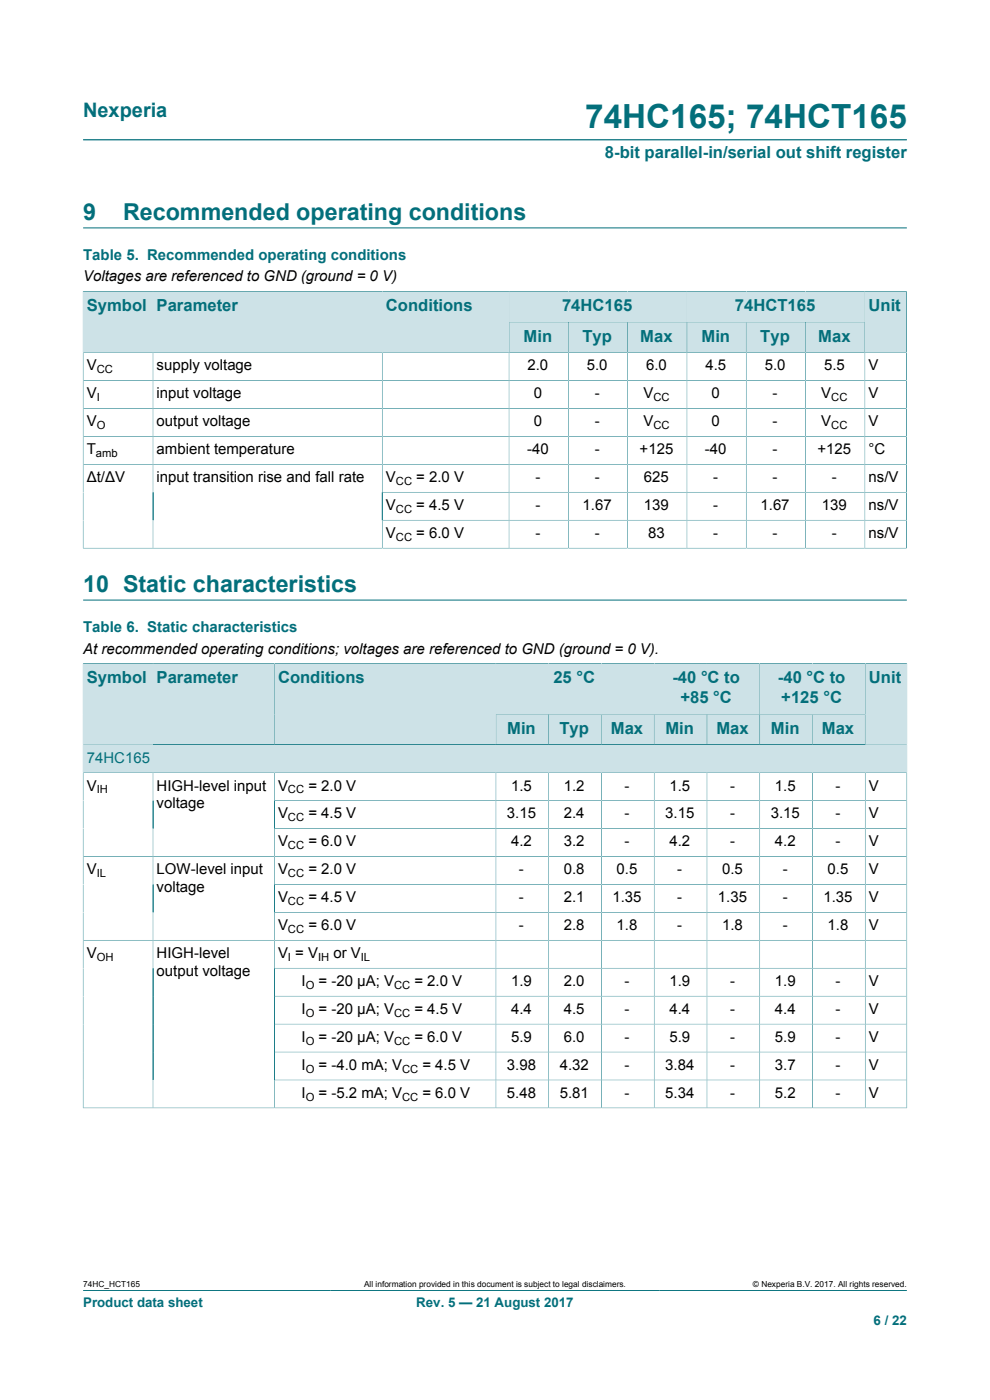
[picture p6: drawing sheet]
<svg xmlns="http://www.w3.org/2000/svg" width="210mm" height="297mm" viewBox="0 0 210 297" stroke-linecap="round" stroke-linejoin="round" font-family="sans-serif">
<defs><g id="words">
<text font-size="7.1" fill="#036f7b" x="124.1" y="27.2">74HC165; 74HCT165</text>
<g font-size="4.9" fill="#036f7b">
<text x="17.6" y="46.6">9</text>
<text x="26.1" y="46.6">Recommended operating conditions</text>
<text x="17.6" y="125.5">10 Static characteristics</text>
</g>
<text font-size="4.2" fill="#036f7b" x="17.6" y="24.8">Nexperia</text>
<g font-size="3.5" fill="#036f7b">
<text x="128.3" y="33.5">8-bit parallel-in/serial out shift register</text>
<text x="18.4" y="66">Symbol</text>
<text x="33.2" y="66">Parameter</text>
<text x="81.9" y="66">Conditions</text>
<text x="119.2" y="66">74HC165</text>
<text x="155.9" y="66">74HCT165</text>
<text x="184.2" y="66">Unit</text>
<text x="111.1" y="72.5">Min</text>
<text x="123.5" y="72.5">Typ</text>
<text x="135.8" y="72.5">Max</text>
<text x="148.8" y="72.5">Min</text>
<text x="161.3" y="72.5">Typ</text>
<text x="173.6" y="72.5">Max</text>
<text x="18.4" y="144.9">Symbol</text>
<text x="33.2" y="144.9">Parameter</text>
<text x="59" y="144.9">Conditions</text>
<text x="117.4" y="144.9">25 °C</text>
<text x="142.6" y="144.9">-40 °C to</text>
<text x="144.3" y="149.2">+85 °C</text>
<text x="165" y="144.9">-40 °C to</text>
<text x="165.7" y="149.2">+125 °C</text>
<text x="184.3" y="144.9">Unit</text>
<text x="107.6" y="155.7">Min</text>
<text x="118.7" y="155.7">Typ</text>
<text x="129.6" y="155.7">Max</text>
<text x="141.2" y="155.7">Min</text>
<text x="152" y="155.7">Max</text>
<text x="163.5" y="155.7">Min</text>
<text x="174.3" y="155.7">Max</text>
</g>
<g font-size="3.2" fill="#036f7b">
<text x="17.6" y="55.2">Table 5. Recommended operating conditions</text>
<text x="17.6" y="134.1">Table 6. Static characteristics</text>
<text x="18.4" y="161.8">74HC165</text>
</g>
<g font-size="3.2">
<text x="17.6" y="59.7">Voltages are referenced to GND (ground = 0 V)</text>
<text x="18.4" y="78.6">V</text>
<text x="33.2" y="78.6">supply voltage</text>
<text x="111.9" y="78.6">2.0</text>
<text x="124.5" y="78.6">5.0</text>
<text x="137" y="78.6">6.0</text>
<text x="149.6" y="78.6">4.5</text>
<text x="162.2" y="78.6">5.0</text>
<text x="174.8" y="78.6">5.5</text>
<text x="184.2" y="78.6">V</text>
<text x="18.4" y="84.5">V</text>
<text x="33.2" y="84.5">input voltage</text>
<text x="113.2" y="84.5">0</text>
<text x="126.1" y="84.5">-</text>
<text x="136.5" y="84.5">V</text>
<text x="151" y="84.5">0</text>
<text x="163.9" y="84.5">-</text>
<text x="174.2" y="84.5">V</text>
<text x="184.2" y="84.5">V</text>
<text x="18.4" y="90.4">V</text>
<text x="33.2" y="90.4">output voltage</text>
<text x="113.2" y="90.4">0</text>
<text x="126.1" y="90.4">-</text>
<text x="136.5" y="90.4">V</text>
<text x="151" y="90.4">0</text>
<text x="163.9" y="90.4">-</text>
<text x="174.2" y="90.4">V</text>
<text x="184.2" y="90.4">V</text>
<text x="18.4" y="96.4">T</text>
<text x="33.2" y="96.4">ambient temperature</text>
<text x="111.8" y="96.4">-40</text>
<text x="126.1" y="96.4">-</text>
<text x="135.7" y="96.4">+125</text>
<text x="149.5" y="96.4">-40</text>
<text x="163.9" y="96.4">-</text>
<text x="173.4" y="96.4">+125</text>
<text x="184.2" y="96.4">°C</text>
<text x="18.4" y="102.3">Δt/ΔV</text>
<text x="33.2" y="102.3">input transition rise and fall rate</text>
<text x="81.9" y="102.3">V</text>
<text x="88.3" y="102.3">= 2.0 V</text>
<text x="113.6" y="102.3">-</text>
<text x="126.1" y="102.3">-</text>
<text x="136.6" y="102.3">625</text>
<text x="151.3" y="102.3">-</text>
<text x="163.9" y="102.3">-</text>
<text x="176.5" y="102.3">-</text>
<text x="184.2" y="102.3">ns/V</text>
<text x="81.9" y="108.2">V</text>
<text x="88.3" y="108.2">= 4.5 V</text>
<text x="113.6" y="108.2">-</text>
<text x="123.6" y="108.2">1.67</text>
<text x="136.6" y="108.2">139</text>
<text x="151.3" y="108.2">-</text>
<text x="161.3" y="108.2">1.67</text>
<text x="174.3" y="108.2">139</text>
<text x="184.2" y="108.2">ns/V</text>
<text x="81.9" y="114.1">V</text>
<text x="88.3" y="114.1">= 6.0 V</text>
<text x="113.6" y="114.1">-</text>
<text x="126.1" y="114.1">-</text>
<text x="137.5" y="114.1">83</text>
<text x="151.3" y="114.1">-</text>
<text x="163.9" y="114.1">-</text>
<text x="176.5" y="114.1">-</text>
<text x="184.2" y="114.1">ns/V</text>
<text x="17.6" y="138.6">At recommended operating conditions; voltages are referenced to GND (ground = 0 V).</text>
<text x="18.4" y="167.7">V</text>
<text x="33.2" y="167.7">HIGH-level input</text>
<text x="59" y="167.7">V</text>
<text x="65.4" y="167.7">= 2.0 V</text>
<text x="108.4" y="167.7">1.5</text>
<text x="119.6" y="167.7">1.2</text>
<text x="132.5" y="167.7">-</text>
<text x="142" y="167.7">1.5</text>
<text x="154.9" y="167.7">-</text>
<text x="164.4" y="167.7">1.5</text>
<text x="177.2" y="167.7">-</text>
<text x="184.3" y="167.7">V</text>
<text x="33.2" y="171.5">voltage</text>
<text x="59" y="173.6">V</text>
<text x="65.4" y="173.6">= 4.5 V</text>
<text x="107.5" y="173.6">3.15</text>
<text x="119.6" y="173.6">2.4</text>
<text x="132.5" y="173.6">-</text>
<text x="141.1" y="173.6">3.15</text>
<text x="154.9" y="173.6">-</text>
<text x="163.5" y="173.6">3.15</text>
<text x="177.2" y="173.6">-</text>
<text x="184.3" y="173.6">V</text>
<text x="59" y="179.6">V</text>
<text x="65.4" y="179.6">= 6.0 V</text>
<text x="108.4" y="179.6">4.2</text>
<text x="119.6" y="179.6">3.2</text>
<text x="132.5" y="179.6">-</text>
<text x="142" y="179.6">4.2</text>
<text x="154.9" y="179.6">-</text>
<text x="164.4" y="179.6">4.2</text>
<text x="177.2" y="179.6">-</text>
<text x="184.3" y="179.6">V</text>
<text x="18.4" y="185.5">V</text>
<text x="33.2" y="185.5">LOW-level input</text>
<text x="59" y="185.5">V</text>
<text x="65.4" y="185.5">= 2.0 V</text>
<text x="110.1" y="185.5">-</text>
<text x="119.6" y="185.5">0.8</text>
<text x="130.8" y="185.5">0.5</text>
<text x="143.7" y="185.5">-</text>
<text x="153.2" y="185.5">0.5</text>
<text x="166" y="185.5">-</text>
<text x="175.6" y="185.5">0.5</text>
<text x="184.3" y="185.5">V</text>
<text x="33.2" y="189.3">voltage</text>
<text x="59" y="191.4">V</text>
<text x="65.4" y="191.4">= 4.5 V</text>
<text x="110.1" y="191.4">-</text>
<text x="119.6" y="191.4">2.1</text>
<text x="129.9" y="191.4">1.35</text>
<text x="143.7" y="191.4">-</text>
<text x="152.3" y="191.4">1.35</text>
<text x="166" y="191.4">-</text>
<text x="174.7" y="191.4">1.35</text>
<text x="184.3" y="191.4">V</text>
<text x="59" y="197.3">V</text>
<text x="65.4" y="197.3">= 6.0 V</text>
<text x="110.1" y="197.3">-</text>
<text x="119.6" y="197.3">2.8</text>
<text x="130.8" y="197.3">1.8</text>
<text x="143.7" y="197.3">-</text>
<text x="153.2" y="197.3">1.8</text>
<text x="166" y="197.3">-</text>
<text x="175.6" y="197.3">1.8</text>
<text x="184.3" y="197.3">V</text>
<text x="18.4" y="203.3">V</text>
<text x="33.2" y="203.3">HIGH-level</text>
<text x="59" y="203.3">V = V</text>
<text x="70.7" y="203.3">or V</text>
<text x="33.2" y="207.1">output voltage</text>
<text x="64" y="209.2">I</text>
<text x="67.6" y="209.2">= -20 μA; V</text>
<text x="87.9" y="209.2">= 2.0 V</text>
<text x="108.4" y="209.2">1.9</text>
<text x="119.6" y="209.2">2.0</text>
<text x="132.5" y="209.2">-</text>
<text x="142" y="209.2">1.9</text>
<text x="154.9" y="209.2">-</text>
<text x="164.4" y="209.2">1.9</text>
<text x="177.2" y="209.2">-</text>
<text x="184.3" y="209.2">V</text>
<text x="64" y="215.1">I</text>
<text x="67.6" y="215.1">= -20 μA; V</text>
<text x="87.9" y="215.1">= 4.5 V</text>
<text x="108.4" y="215.1">4.4</text>
<text x="119.6" y="215.1">4.5</text>
<text x="132.5" y="215.1">-</text>
<text x="142" y="215.1">4.4</text>
<text x="154.9" y="215.1">-</text>
<text x="164.4" y="215.1">4.4</text>
<text x="177.2" y="215.1">-</text>
<text x="184.3" y="215.1">V</text>
<text x="64" y="221">I</text>
<text x="67.6" y="221">= -20 μA; V</text>
<text x="87.9" y="221">= 6.0 V</text>
<text x="108.4" y="221">5.9</text>
<text x="119.6" y="221">6.0</text>
<text x="132.5" y="221">-</text>
<text x="142" y="221">5.9</text>
<text x="154.9" y="221">-</text>
<text x="164.4" y="221">5.9</text>
<text x="177.2" y="221">-</text>
<text x="184.3" y="221">V</text>
<text x="64" y="227">I</text>
<text x="67.6" y="227">= -4.0 mA; V</text>
<text x="89.6" y="227">= 4.5 V</text>
<text x="107.5" y="227">3.98</text>
<text x="118.7" y="227">4.32</text>
<text x="132.5" y="227">-</text>
<text x="141.1" y="227">3.84</text>
<text x="154.9" y="227">-</text>
<text x="164.4" y="227">3.7</text>
<text x="177.2" y="227">-</text>
<text x="184.3" y="227">V</text>
<text x="64" y="232.9">I</text>
<text x="67.6" y="232.9">= -5.2 mA; V</text>
<text x="89.6" y="232.9">= 6.0 V</text>
<text x="107.5" y="232.9">5.48</text>
<text x="118.7" y="232.9">5.81</text>
<text x="132.5" y="232.9">-</text>
<text x="141.1" y="232.9">5.34</text>
<text x="154.9" y="232.9">-</text>
<text x="164.4" y="232.9">5.2</text>
<text x="177.2" y="232.9">-</text>
<text x="184.3" y="232.9">V</text>
</g>
<g font-size="2.8" fill="#036f7b">
<text x="17.6" y="277.3">Product data sheet</text>
<text x="88.3" y="277.3">Rev. 5 — 21 August 2017</text>
<text x="185.3" y="281">6 / 22</text>
</g>
<g font-size="2.4">
<text x="20.5" y="79.2">CC</text>
<text x="20.5" y="85.1">I</text>
<text x="138.6" y="85.1">CC</text>
<text x="176.3" y="85.1">CC</text>
<text x="20.5" y="91.1">O</text>
<text x="138.6" y="91.1">CC</text>
<text x="176.3" y="91.1">CC</text>
<text x="20.4" y="97">amb</text>
<text x="84" y="102.9">CC</text>
<text x="84" y="108.8">CC</text>
<text x="84" y="114.8">CC</text>
<text x="20.5" y="168.3">IH</text>
<text x="61.1" y="168.3">CC</text>
<text x="61.1" y="174.2">CC</text>
<text x="61.1" y="180.2">CC</text>
<text x="20.5" y="186.1">IL</text>
<text x="61.1" y="186.1">CC</text>
<text x="61.1" y="192">CC</text>
<text x="61.1" y="198">CC</text>
<text x="20.5" y="203.9">OH</text>
<text x="61.1" y="203.9">I</text>
<text x="67.5" y="203.9">IH</text>
<text x="76.5" y="203.9">IL</text>
<text x="64.9" y="209.8">O</text>
<text x="83.6" y="209.8">CC</text>
<text x="64.9" y="215.7">O</text>
<text x="83.6" y="215.7">CC</text>
<text x="64.9" y="221.7">O</text>
<text x="83.6" y="221.7">CC</text>
<text x="64.9" y="227.6">O</text>
<text x="85.3" y="227.6">CC</text>
<text x="64.9" y="233.5">O</text>
<text x="85.3" y="233.5">CC</text>
</g>
<g font-size="1.8">
<text x="17.6" y="273.1">74HC_HCT165</text>
<text x="77.2" y="273.1">All information provided in this document is subject to legal disclaimers.</text>
<text x="159.7" y="273.1">© Nexperia B.V. 2017. All rights reserved.</text>
</g>
</g></defs>
<path d="M17.6 29.7h174.8M17.6 48.3h174.8M108 61.8h37.7v6.5h-37.7zM17.6 273.8h174.8" fill="none" stroke="#036f7b" stroke-width=".21"/>
<path d="M108 61.9h37.6v6.3h-37.6z" fill="#cde2e7"/>
<path d="M145.7 61.8h37.8v6.5h-37.8z" fill="none" stroke="#036f7b" stroke-width=".21"/>
<path d="M145.8 61.9h37.6v6.3h-37.6z" fill="#cde2e7"/>
<path d="M17.6 61.7v13.1h14.9v-13h-14.9" fill="none" stroke="#036f7b" stroke-width=".21"/>
<path d="M17.7 61.9h14.7v12.8h-14.7z" fill="#cde2e7"/>
<path d="M32.5 61.8h48.6v13h-48.6z" fill="none" stroke="#036f7b" stroke-width=".21"/>
<path d="M32.5 61.9h48.5v12.8h-48.5z" fill="#cde2e7"/>
<path d="M81.1 61.8h26.9v13h-26.9z" fill="none" stroke="#036f7b" stroke-width=".21"/>
<g fill="#cde2e7">
<path d="M81.2 61.9h26.7v12.8h-26.7z"/>
<path d="M108 68.4h12.5v6.3h-12.5z"/>
</g>
<path d="M108 68.3h12.6v6.5h-12.6z" fill="none" stroke="#036f7b" stroke-width=".21"/>
<path d="M120.6 68.4h12.5v6.3h-12.5z" fill="#cde2e7"/>
<path d="M120.6 68.3h12.5v6.5h-12.5z" fill="none" stroke="#036f7b" stroke-width=".21"/>
<path d="M133.2 68.4h12.4v6.3h-12.4z" fill="#cde2e7"/>
<path d="M133.1 68.3h12.6v6.5h-12.6z" fill="none" stroke="#036f7b" stroke-width=".21"/>
<path d="M145.8 68.4h12.4v6.3h-12.4z" fill="#cde2e7"/>
<path d="M145.7 68.3h12.6v6.5h-12.6z" fill="none" stroke="#036f7b" stroke-width=".21"/>
<path d="M158.4 68.4h12.4v6.3h-12.4z" fill="#cde2e7"/>
<path d="M158.3 68.3h12.6v6.5h-12.6z" fill="none" stroke="#036f7b" stroke-width=".21"/>
<path d="M171 68.4h12.4v6.3h-12.4z" fill="#cde2e7"/>
<path d="M192.3 61.7v13.1h-21.4v-6.5h12.6M192.4 61.8h-8.9v13" fill="none" stroke="#036f7b" stroke-width=".21"/>
<path d="M183.5 61.9h8.7v12.8h-8.7z" fill="#cde2e7"/>
<g fill="none" stroke="#036f7b" stroke-width=".21">
<path d="M32.5 74.8v41.5M81.1 74.8v41.5M108 74.8v41.5M120.6 74.8v41.5M133.1 74.8v41.5M145.7 74.8v41.5M158.3 74.8v41.5M170.9 74.8v41.5M183.5 74.8v41.5M17.6 80.7h174.7M17.6 86.7h174.7M17.6 92.6h174.7"/>
<path d="M17.6 98.5h174.7M81.1 104.4h111.2M81.1 110.4h111.2M192.3 116.4v-41.6h-174.7v41.6M192.4 116.3h-174.8M17.6 127.3h174.8M105.2 140.8h33.6v10.7h-33.6z"/>
</g>
<path d="M105.3 140.8h33.4v10.6h-33.4z" fill="#cde2e7"/>
<path d="M138.8 140.8h22.4v10.7h-22.4z" fill="none" stroke="#036f7b" stroke-width=".21"/>
<path d="M138.8 140.8h22.3v10.6h-22.3z" fill="#cde2e7"/>
<path d="M161.2 140.8h22.3v10.7h-22.3z" fill="none" stroke="#036f7b" stroke-width=".21"/>
<path d="M161.2 140.8h22.3v10.6h-22.3z" fill="#cde2e7"/>
<path d="M17.6 140.7v17.3h14.9v-17.2h-14.9" fill="none" stroke="#036f7b" stroke-width=".21"/>
<path d="M17.7 140.8h14.7v17.1h-14.7z" fill="#cde2e7"/>
<path d="M32.5 140.8h25.7v17.2h-25.7z" fill="none" stroke="#036f7b" stroke-width=".21"/>
<path d="M32.5 140.8h25.6v17.1h-25.6z" fill="#cde2e7"/>
<path d="M58.2 140.8h47v17.2h-47z" fill="none" stroke="#036f7b" stroke-width=".21"/>
<g fill="#cde2e7">
<path d="M58.3 140.8h46.8v17.1h-46.8z"/>
<path d="M105.3 151.6h11v6.3h-11z"/>
</g>
<path d="M105.2 151.5h11.2v6.5h-11.2z" fill="none" stroke="#036f7b" stroke-width=".21"/>
<path d="M116.5 151.6h11v6.3h-11z" fill="#cde2e7"/>
<path d="M116.4 151.5h11.2v6.5h-11.2z" fill="none" stroke="#036f7b" stroke-width=".21"/>
<path d="M127.7 151.6h11v6.3h-11z" fill="#cde2e7"/>
<path d="M127.6 151.5h11.2v6.5h-11.2z" fill="none" stroke="#036f7b" stroke-width=".21"/>
<path d="M138.8 151.6h11.1v6.3h-11.1z" fill="#cde2e7"/>
<path d="M138.8 151.5h11.2v6.5h-11.2z" fill="none" stroke="#036f7b" stroke-width=".21"/>
<path d="M150 151.6h11.1v6.3h-11.1z" fill="#cde2e7"/>
<path d="M150 151.5h11.2v6.5h-11.2z" fill="none" stroke="#036f7b" stroke-width=".21"/>
<path d="M161.2 151.6h11.1v6.3h-11.1z" fill="#cde2e7"/>
<path d="M161.2 151.5h11.1v6.5h-11.1z" fill="none" stroke="#036f7b" stroke-width=".21"/>
<path d="M172.4 151.6h11.1v6.3h-11.1z" fill="#cde2e7"/>
<path d="M192.4 140.7v17.3h-20.1v-6.5h11.2M192.4 140.8h-8.9v17.2" fill="none" stroke="#036f7b" stroke-width=".21"/>
<path d="M183.6 140.8h8.7v17.1h-8.7z" fill="#cde2e7"/>
<path d="M17.6 158h174.8v5.9h-174.8z" fill="none" stroke="#036f7b" stroke-width=".21"/>
<path d="M17.7 158.1h174.6v5.7h-174.6z" fill="#cde2e7"/>
<g fill="none" stroke="#036f7b" stroke-width=".21">
<path d="M32.5 163.9v71.1M58.2 169.8h134.2M58.2 163.9v71.1M58.2 175.8h134.2M105.2 163.9v71.1M116.4 163.9v71.1M127.6 163.9v71.1M138.8 163.9v71.1M150 163.9v71.1M161.2 163.9v71.1M172.3 163.9v71.1M183.5 163.9v71.1"/>
<path d="M17.6 181.7h174.8M17.6 199.5h174.8M58.2 187.6h134.2M58.2 193.6h134.2M58.2 205.4h134.2M58.2 211.3h134.2M58.2 217.3h134.2M17.6 235h174.8M17.6 235.1v-71.2h174.8v71.2M58.2 223.2h134.2M58.2 229.1h134.2"/>
</g>
<use href="#words"/>
</svg>
